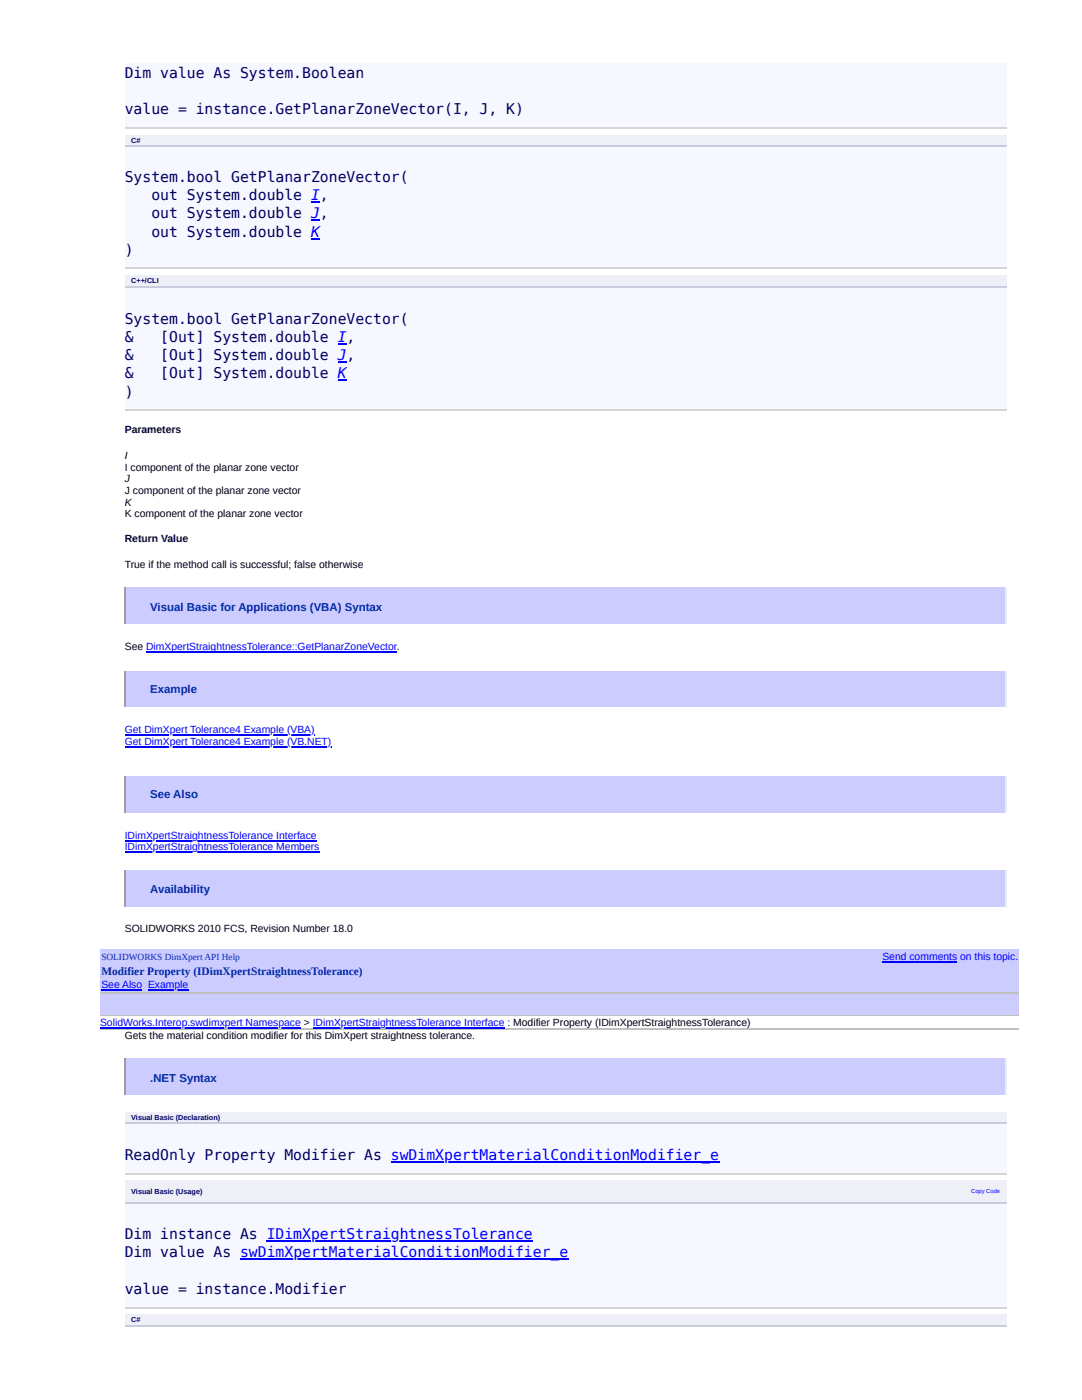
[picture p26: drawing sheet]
<svg xmlns="http://www.w3.org/2000/svg" width="216mm" height="279mm" viewBox="0 0 216 279" stroke-linecap="round" stroke-linejoin="round" font-family="sans-serif">
<defs><g id="words">
<g font-size="2.9" fill="#006">
<text x="24.9" y="15.6">Dim value As System.Boolean</text>
<text x="24.9" y="22.8">value = instance.GetPlanarZoneVector(I, J, K)</text>
<text x="24.9" y="36.3">System.bool GetPlanarZoneVector(</text>
<text x="30.2" y="40">out System.double I,</text>
<text x="30.2" y="43.6">out System.double J,</text>
<text x="30.2" y="47.2">out System.double K</text>
<text x="24.9" y="50.9">)</text>
<text x="24.9" y="64.6">System.bool GetPlanarZoneVector(</text>
<text x="24.9" y="68.2">&amp;</text>
<text x="24.9" y="71.9">&amp;</text>
<text x="32" y="68.2">[Out] System.double I,</text>
<text x="32" y="71.9">[Out] System.double J,</text>
<text x="24.9" y="75.5">&amp;</text>
<text x="32" y="75.5">[Out] System.double K</text>
<text x="24.9" y="79.1">)</text>
<text x="24.9" y="231.5">ReadOnly Property Modifier As swDimXpertMaterialConditionModifier_e</text>
<text x="24.9" y="247.3">Dim instance As IDimXpertStraightnessTolerance</text>
<text x="24.9" y="251">Dim value As swDimXpertMaterialConditionModifier_e</text>
<text x="24.9" y="258.2">value = instance.Modifier</text>
</g>
<g font-size="2.3" fill="#039">
<text x="30" y="122">Visual Basic for Applications (VBA) Syntax</text>
<text x="30" y="138.3">Example</text>
<text x="30" y="159.3">See Also</text>
<text x="30" y="178.3">Availability</text>
<text x="20.2" y="194.6">Modifier Property (IDimXpertStraightnessTolerance)</text>
<text x="30" y="215.9">.NET Syntax</text>
</g>
<g font-size="2.1">
<text x="24.9" y="86.4">Parameters</text>
<text x="24.9" y="91.6">I</text>
<text x="24.9" y="93.9">I component of the planar zone vector</text>
<text x="24.9" y="96.3">J</text>
<text x="24.9" y="98.6">J component of the planar zone vector</text>
<text x="24.9" y="100.9">K</text>
<text x="24.9" y="103.3">K component of the planar zone vector</text>
<text x="24.9" y="108.2">Return Value</text>
<text x="24.9" y="113.4">True if the method call is successful; false otherwise</text>
<text x="24.9" y="129.8">See DimXpertStraightnessTolerance::GetPlanarZoneVector.</text>
<text x="24.9" y="186.1">SOLIDWORKS 2010 FCS, Revision Number 18.0</text>
<text x="24.9" y="207.4">Gets the material condition modifier for this DimXpert straightness tolerance.</text>
</g>
<g font-size="2.1" fill="#00f">
<text x="24.9" y="146.4">Get DimXpert Tolerance4 Example (VBA)</text>
<text x="24.9" y="148.7">Get DimXpert Tolerance4 Example (VB.NET)</text>
<text x="24.9" y="167.4">IDimXpertStraightnessTolerance Interface</text>
<text x="24.9" y="169.7">IDimXpertStraightnessTolerance Members</text>
<text x="176.1" y="191.5">Send comments on this topic.</text>
<text x="20.2" y="197.2">See Also Example</text>
<text x="20" y="204.8">SolidWorks.Interop.swdimxpert Namespace &gt; IDimXpertStraightnessTolerance Interface : Modifier Property (IDimXpertStraightnessTolerance)</text>
</g>
<text font-size="1.9" fill="#039" x="20.2" y="191.5">SOLIDWORKS DimXpert API Help</text>
<g font-size="1.4" fill="#006">
<text x="26.2" y="28.5">C#</text>
<text x="26.2" y="56.6">C++/CLI</text>
<text x="26.2" y="223.4">Visual Basic (Declaration)</text>
<text x="26.2" y="238.2">Visual Basic (Usage)</text>
<text x="26.2" y="263.9">C#</text>
</g>
<text font-size="1.2" fill="#00f" x="193.8" y="238.2">Copy Code</text>
</g></defs>
<path d="M24.9 12.7h176v13h-176z" fill="#f7f7ff"/>
<path d="M24.9 25.5h176" fill="none" stroke="#d5d5d3" stroke-width=".26"/>
<g fill="#efeff7">
<path d="M24.9 27h105.1v2.3h-105.1z"/>
<path d="M130 27h70.9v2.3h-70.9z"/>
</g>
<path d="M24.9 29.3h176v24.4h-176z" fill="#f7f7ff"/>
<path d="M24.9 29.2h176" fill="none" stroke="#c8cdde" stroke-width=".26"/>
<path d="M24.9 53.6h176" fill="none" stroke="#d5d5d3" stroke-width=".26"/>
<g fill="#efeff7">
<path d="M24.9 55h128.2v2.3h-128.2z"/>
<path d="M153.1 55h47.8v2.3h-47.8z"/>
</g>
<path d="M24.9 57.3h176v24.4h-176z" fill="#f7f7ff"/>
<path d="M24.9 57.2h176" fill="none" stroke="#c8cdde" stroke-width=".26"/>
<path d="M24.9 81.9h176" fill="none" stroke="#d5d5d3" stroke-width=".26"/>
<path d="M24.9 117.3h176v7.3h-176z" fill="#ccf"/>
<path d="M200.7 117.3v7.3" fill="none" stroke="#eee" stroke-width=".26"/>
<path d="M25 117.3v7.3" fill="none" stroke="#9a9a9a" stroke-width=".26"/>
<path d="M24.9 133.9h176v7h-176z" fill="#ccf"/>
<path d="M200.7 133.9v7" fill="none" stroke="#eee" stroke-width=".26"/>
<path d="M25 133.9v7" fill="none" stroke="#9a9a9a" stroke-width=".26"/>
<path d="M24.9 154.9h176v7.3h-176z" fill="#ccf"/>
<path d="M200.7 154.9v7.3" fill="none" stroke="#eee" stroke-width=".26"/>
<path d="M25 154.9v7.3" fill="none" stroke="#9a9a9a" stroke-width=".26"/>
<path d="M24.9 173.6h176v7.3h-176z" fill="#ccf"/>
<path d="M200.7 173.6v7.3" fill="none" stroke="#eee" stroke-width=".26"/>
<path d="M25 173.6v7.3" fill="none" stroke="#9a9a9a" stroke-width=".26"/>
<path d="M20 189.4h183.2v16.1h-183.2z" fill="#ccf"/>
<path d="M20 198.1h183.2M20 202.8h183.2" fill="none" stroke="#c0c0c0" stroke-width=".26"/>
<path d="M20 202.9h183.2v2.6h-183.2z" fill="#fff"/>
<path d="M20 205.4h183.2" fill="none" stroke="#c0c0c0" stroke-width=".26"/>
<path d="M24.9 211.2h176v7.3h-176z" fill="#ccf"/>
<path d="M200.7 211.2v7.3" fill="none" stroke="#eee" stroke-width=".26"/>
<path d="M25 211.2v7.3" fill="none" stroke="#9a9a9a" stroke-width=".26"/>
<g fill="#efeff7">
<path d="M24.9 221.9h153.4v2.3h-153.4z"/>
<path d="M178.3 221.9h22.6v2.3h-22.6z"/>
</g>
<path d="M24.9 224.2h176v9.9h-176z" fill="#f7f7ff"/>
<path d="M24.9 224.1h176" fill="none" stroke="#c8cdde" stroke-width=".26"/>
<path d="M24.9 234.2h176" fill="none" stroke="#d5d5d3" stroke-width=".26"/>
<g fill="#efeff7">
<path d="M24.9 235.6h101.7v4.5h-101.7z"/>
<path d="M126.6 235.6h74.3v4.5h-74.3z"/>
</g>
<path d="M24.9 240.1h176v20.7h-176z" fill="#f7f7ff"/>
<path d="M24.9 240.2h176" fill="none" stroke="#c8cdde" stroke-width=".26"/>
<path d="M24.9 260.9h176" fill="none" stroke="#d5d5d3" stroke-width=".26"/>
<g fill="#efeff7">
<path d="M24.9 262.4h105.1v2.1h-105.1z"/>
<path d="M130 262.4h70.9v2.1h-70.9z"/>
</g>
<path d="M24.9 264.6h176" fill="none" stroke="#c8cdde" stroke-width=".26"/>
<g fill="#00f">
<path d="M62.1 40.2h1.7v.3h-1.7z"/>
<path d="M62.1 43.8h1.7v.3h-1.7z"/>
<path d="M62.1 47.5h1.7v.2h-1.7z"/>
<path d="M67.4 68.5h1.8v.3h-1.8z"/>
<path d="M67.4 72.1h1.8v.3h-1.8z"/>
<path d="M67.4 75.8h1.8v.2h-1.8z"/>
</g>
<g fill="none" stroke="#00f" stroke-width=".26">
<path d="M29.2 130.1h50M24.9 146.8h37.9M24.9 149.1h41.2M24.9 167.8h38.3M24.9 170.1h38.9M20.2 197.6h8.2M29.5 197.6h8.1M176.1 191.9h14.9M20 205.1h40M62.4 205.1h38.3M78 231.9h65.5M47.9 251.3h65.5"/>
<path d="M53.2 247.7h53.1"/>
</g>
<use href="#words"/>
</svg>
